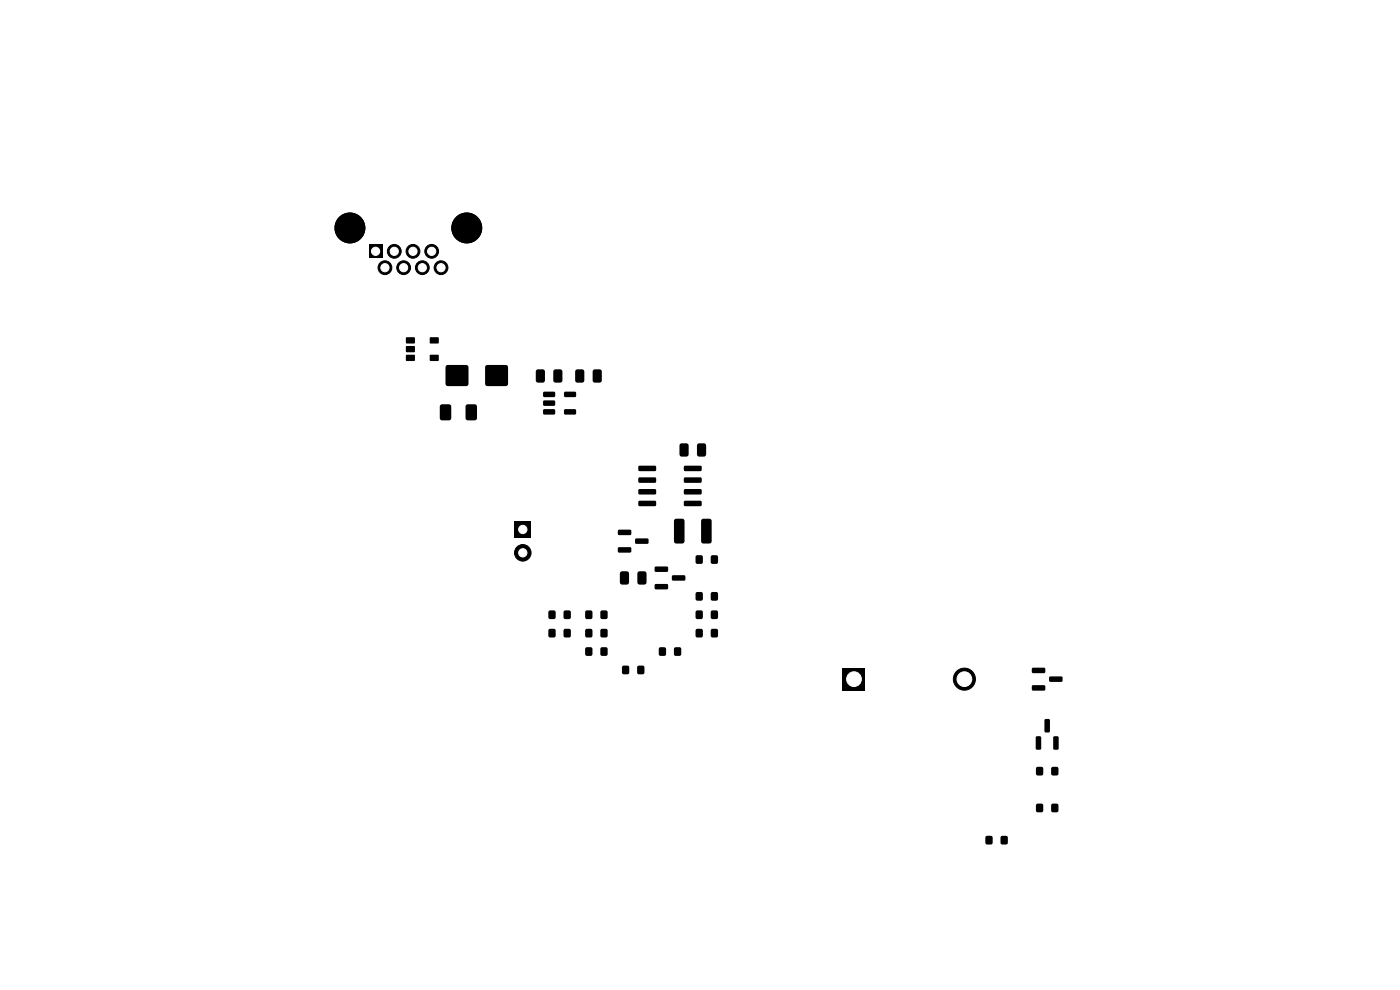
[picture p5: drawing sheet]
<svg xmlns="http://www.w3.org/2000/svg" width="297mm" height="210mm" viewBox="0 0 297 210" stroke-linecap="round" stroke-linejoin="round" font-family="sans-serif">
<g fill="#000">
<path d="M78.2 51.8h2.9v3h-2.9zM86.2 71.6l1.7-.1 .1 .2v1.1l-.2 .1h-1.6l-.1-.2zM86.2 73.4h1.7l.1 .2v1l-.2 .1h-1.6l-.1-.2zM86.2 75.3h1.7l.1 .1v1.1l-.2 .1h-1.6l-.1-.2zM91.2 75.3h1.8l.1 .1v1.1l-.2 .1h-1.6l-.1-.2zM91.2 71.6l1.8-.1 .1 .2v1.1l-.2 .1h-1.6l-.1-.2zM94.7 77.6l.3-.2h3.9l.3 .2 .2 .3v3.5l-.2 .4-.3 .1h-3.9l-.3-.1-.2-.4v-3.5zM103 77.6l.4-.2h3.9l.3 .2 .2 .3v3.5l-.2 .4-.3 .1h-3.9l-.4-.1-.1-.4v-3.5zM113.8 78.5l1.3-.2 .5 .3v2.1l-.3 .4-1.2 .1-.4-.3v-2.1zM117.5 78.5l1.3-.2 .5 .3v2.1l-.3 .4-1.1 .1-.5-.3v-2.1zM122.2 78.5l1.3-.2 .4 .3 .1 2.1-.3 .4-1.2 .1-.4-.3-.1-2.1zM125.9 78.5l1.3-.2 .4 .3 .1 2.1-.3 .4-1.2 .1-.4-.3-.1-2.1z"/>
<path d="M93.4 85.9l.4-.1h1.4l.5 .3v2.6l-.3 .4-1.6 .1-.5-.3v-2.7zM98.9 85.9l.3-.1h1.5l.5 .3v2.6l-.3 .4-1.7 .1-.4-.3v-2.7zM115.3 83.2l2.3-.1 .2 .3v.7l-.3 .1h-2.1l-.2-.2zM115.3 85h2.3l.2 .2v.7l-.3 .2h-2.1l-.2-.3zM115.3 86.9l2.3-.1 .2 .3v.7l-.3 .2-2.1-.1-.2-.2zM119.7 86.9l2.3-.1 .2 .3v.7l-.3 .2-2.1-.1-.2-.2zM119.7 83.2l2.3-.1 .2 .3v.7l-.3 .1h-2.1l-.2-.2zM135.5 98.9l3.5-.1 .2 .3v.7l-.3 .1h-3.3l-.2-.2zM144.3 94.2l1.3-.2 .5 .3v2.1l-.3 .4-1.2 .1-.4-.3-.1-2.1zM145.1 98.9l3.6-.1 .2 .3-.1 .7-.2 .1h-3.4l-.1-.2zM148 94.2l1.3-.2 .5 .3v2.1l-.3 .4-1.2 .1-.4-.3v-2.1zM109.2 110.6h3.5v3.5h-3.5z"/>
<path d="M131.1 112.4h2.7l.1 .2v.7l-.3 .2h-2.4l-.1-.3zM131.1 116.1h2.7l.1 .3v.7l-.3 .1h-2.4l-.1-.3zM134.8 114.3l2.6-.1 .2 .3v.7l-.3 .2h-2.4l-.2-.3zM135.5 101.3h3.5l.2 .2v.7l-.3 .2h-3.3l-.2-.3zM135.5 103.8h3.5l.2 .2v.7l-.3 .2h-3.3l-.2-.3zM135.5 106.3l3.5-.1 .2 .3v.7l-.3 .2h-3.3l-.2-.3zM143.1 110.2l.4-.2h1.2l.5 .3v4.5l-.3 .5h-1.4l-.5-.3v-4.5zM145.1 106.3l3.6-.1 .2 .3-.1 .7-.2 .2h-3.4l-.1-.3zM145.1 103.8h3.6l.2 .2-.1 .7-.2 .2h-3.4l-.1-.3zM145.1 101.3h3.6l.2 .2-.1 .7-.2 .2h-3.4l-.1-.3zM147.7 117.9l.2-.1 1.1 .1 .1 .3-.1 1.3-.3 .1-1-.1-.1-.3zM148.9 110.2l.3-.2h1.3l.4 .3 .1 4.5-.3 .5h-1.5l-.4-.3-.1-4.5z"/>
<path d="M150.9 117.9l.3-.1 1 .1 .1 .3-.1 1.3-.3 .1-1-.1-.1-.3zM116.4 129.6l.3-.1 1.1 .1 .1 .3-.1 1.3-.3 .1-1.1-.1-.1-.3zM116.4 133.5l.3-.1 1.1 .1 .1 .3-.1 1.3-.3 .1-1.1-.1-.1-.3zM119.7 129.6l.2-.1 1.1 .1 .1 .3-.1 1.3-.3 .1-1-.1-.2-.3zM119.7 133.5l.2-.1 1.1 .1 .1 .3-.1 1.3-.3 .1-1-.1-.2-.3zM124.2 133.5l.3-.1 1.1 .1 .1 .3-.1 1.3-.3 .1-1.1-.1-.1-.3zM124.2 129.6l.3-.1 1.1 .1 .1 .3-.1 1.3-.3 .1-1.1-.1-.1-.3zM124.2 137.4l.3-.1 1.1 .1 .1 .3-.1 1.3-.3 .1-1.1-.1-.1-.3zM127.5 133.5l.2-.1 1.1 .1 .1 .3-.1 1.3-.3 .1-1-.1-.1-.3zM127.5 129.6l.2-.1 1.1 .1 .1 .3-.1 1.3-.3 .1-1-.1-.1-.3zM127.5 137.4l.2-.1 1.1 .1 .1 .3-.1 1.3-.3 .1-1-.1-.1-.3zM131.6 121.3l1.4-.1 .4 .3 .1 2-.4 .5h-1.1l-.5-.3v-2z"/>
<path d="M135.3 121.3l1.4-.1 .4 .3 .1 2-.3 .5h-1.2l-.5-.3v-2zM139 120.2h2.6l.1 .3v.6l-.2 .2h-2.5l-.1-.3zM139 124l2.6-.1 .1 .3v.7l-.2 .1h-2.5l-.1-.3zM139.9 137.4l.2-.1 1.1 .1 .1 .3-.1 1.3-.3 .1-1-.1-.2-.3zM142.6 122.1l2.6-.1 .2 .3v.7l-.3 .2h-2.4l-.2-.3zM143.1 137.4l.3-.1 1 .1 .1 .3-.1 1.3-.3 .1-1-.1-.1-.3zM147.7 133.5l.2-.1 1.1 .1 .1 .3-.1 1.3-.3 .1-1-.1-.1-.3zM147.7 125.7l.2-.1 1.1 .1 .1 .3-.1 1.3-.3 .1-1-.1-.1-.3zM147.7 129.6l.2-.1 1.1 .1 .1 .3-.1 1.3-.3 .1-1-.1-.1-.3zM150.9 133.5l.3-.1 1 .1 .1 .3-.1 1.3-.3 .1-1-.1-.1-.3zM150.9 125.7l.3-.1 1 .1 .1 .3-.1 1.3-.3 .1-1-.1-.1-.3zM150.9 129.6l.3-.1 1 .1 .1 .3-.1 1.3-.3 .1-1-.1-.1-.3z"/>
<path d="M132.1 141.3l.2-.1 1.1 .1 .1 .3-.1 1.3-.3 .1-1-.1-.2-.2zM135.3 141.3l.2-.1 1.1 .1 .1 .3-.1 1.3-.3 .1-1-.1-.1-.2zM178.8 141.7h4.7v4.7h-4.7zM219 141.7h2.6l.2 .2-.1 .7-.2 .2h-2.4l-.2-.3zM219 145.4h2.6l.2 .2-.1 .7-.2 .2h-2.4l-.2-.3zM219.8 156.3l.8-.1 .3 .1v2.5l-.2 .2h-.7l-.3-.1zM221.7 152.6l.7-.1 .3 .2v2.4l-.1 .3h-.7l-.3-.2zM222.6 143.6l2.6-.1 .2 .3v.7l-.3 .2-2.4-.1-.2-.2zM223.5 156.3l.8-.1 .3 .1v2.5l-.2 .2h-.7l-.3-.1zM209.1 177.4l.3-.1 1.1 .1 .1 .3-.1 1.3-.3 .2-1.1-.2-.1-.2zM212.4 177.4l.2-.1 1.1 .1 .1 .3-.1 1.3-.3 .2-1-.2-.1-.2zM219.9 162.8l.3-.1 1 .1 .1 .2-.1 1.4-.3 .1-1-.1-.1-.3z"/>
<path d="M219.9 170.6l.3-.1 1 .1 .1 .3-.1 1.3-.3 .1-1-.1-.1-.3zM223.1 162.8l.3-.1 1 .1 .1 .2-.1 1.4-.2 .1-1.1-.1-.1-.3zM223.1 170.6l.3-.1 1 .1 .1 .3-.1 1.3-.2 .1-1.1-.1-.1-.3z"/>
</g>
<g fill="#000" stroke="#000" stroke-width=".21">
<circle cx="74.2" cy="48.4" r="3.2"/>
<circle cx="81.7" cy="56.8" r="1.46"/>
<circle cx="83.6" cy="53.3" r="1.46"/>
<circle cx="85.6" cy="56.8" r="1.46"/>
<circle cx="87.6" cy="53.3" r="1.46"/>
<circle cx="89.6" cy="56.8" r="1.46"/>
<circle cx="91.6" cy="53.3" r="1.46"/>
<circle cx="93.6" cy="56.8" r="1.46"/>
<circle cx="99" cy="48.4" r="3.2"/>
<circle cx="110.9" cy="117.3" r="1.76"/>
<circle cx="204.6" cy="144.1" r="2.34"/>
</g>
<g fill="#fff" stroke="#fff" stroke-width=".21">
<circle cx="181.2" cy="144.1" r="1.56"/>
<circle cx="204.6" cy="144.1" r="1.56"/>
<circle cx="110.9" cy="112.3" r=".88"/>
<circle cx="110.9" cy="117.3" r=".88"/>
<circle cx="79.7" cy="53.3" r=".87"/>
<circle cx="81.7" cy="56.8" r=".87"/>
<circle cx="83.6" cy="53.3" r=".87"/>
<circle cx="85.6" cy="56.8" r=".87"/>
<circle cx="87.6" cy="53.3" r=".87"/>
<circle cx="89.6" cy="56.8" r=".87"/>
<circle cx="91.6" cy="53.3" r=".87"/>
<circle cx="93.6" cy="56.8" r=".87"/>
</g>
</svg>
